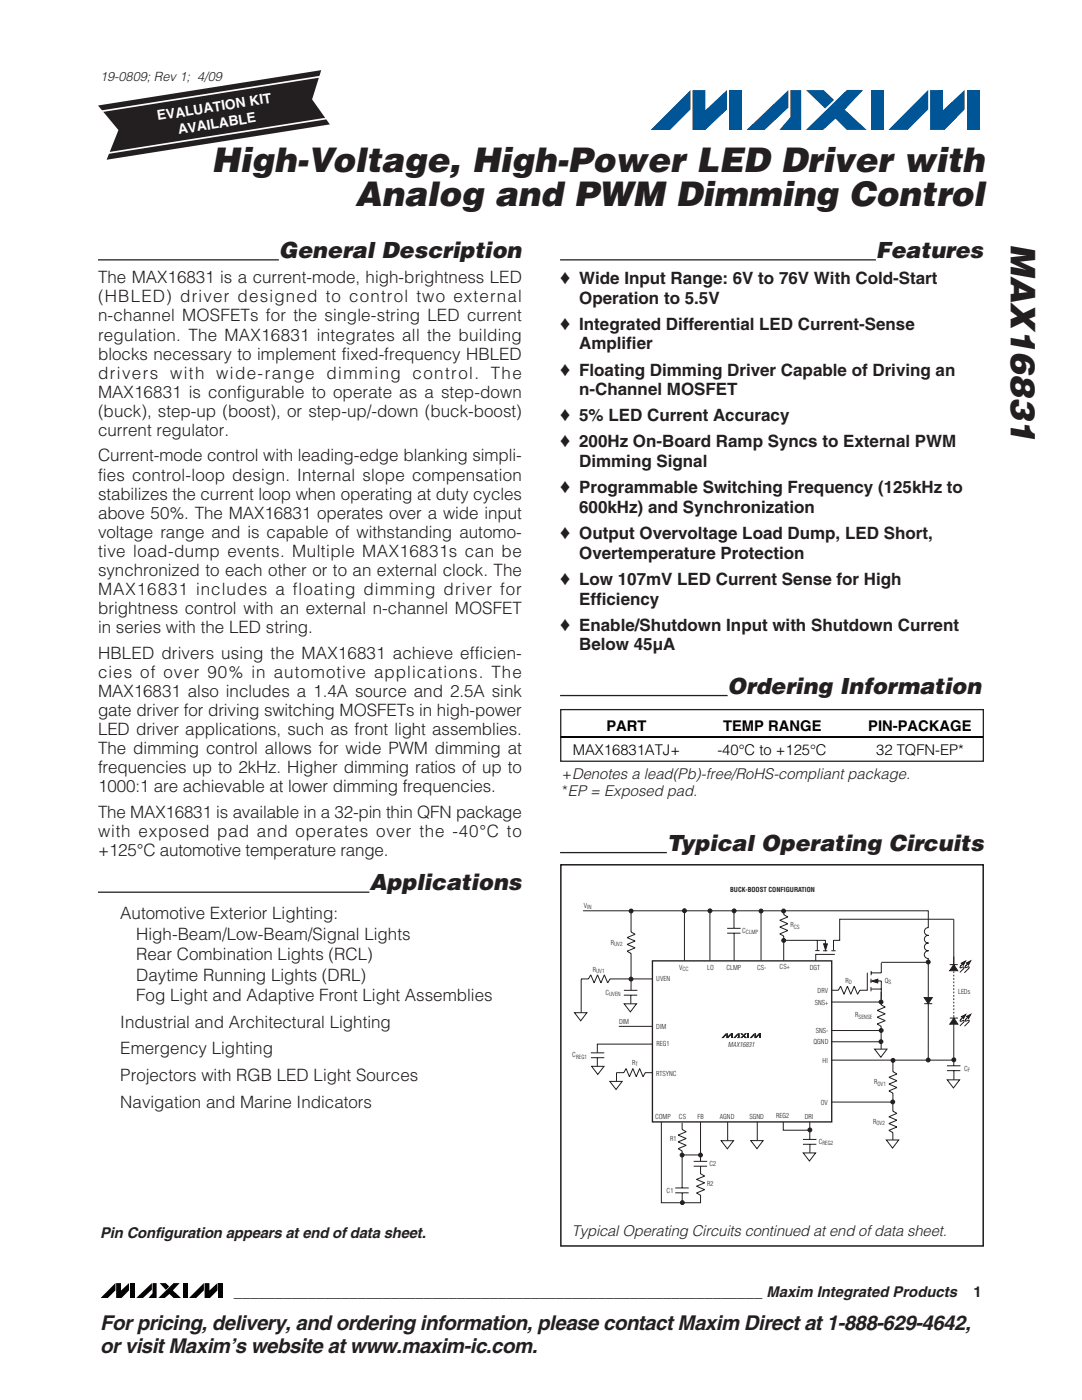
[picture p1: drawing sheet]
<svg xmlns="http://www.w3.org/2000/svg" width="216mm" height="279mm" viewBox="0 0 216 279" stroke-linecap="round" stroke-linejoin="round" font-family="sans-serif">
<defs><g id="words">
<g font-size="6.9" fill="#231f20">
<text x="42.2" y="34.3">High-Voltage, High-Power LED Driver with</text>
<text x="70.9" y="41">Analog and PWM Dimming Control</text>
<text x="201.7" y="48.7" transform="rotate(90 201.7 48.7)">MAX16831</text>
</g>
<g font-size="4.5" fill="#231f20">
<text x="55.7" y="51.5">General Description</text>
<text x="174.8" y="51.5">Features</text>
<text x="145.2" y="138.4">Ordering Information</text>
<text x="133.1" y="169.8">Typical Operating Circuits</text>
<text x="73.7" y="177.7">Applications</text>
</g>
<g font-size="4.2" fill="#231f20">
<text x="20" y="265.4">For pricing, delivery, and ordering information, please contact Maxim Direct at 1-888-629-4642,</text>
<text x="20" y="270">or visit Maxim’s website at www.maxim-ic.com.</text>
</g>
<g font-size="3.4" fill="#231f20">
<text x="19.6" y="56.5">The MAX16831 is a current-mode, high-brightness LED</text>
<text x="111.8" y="56.7">♦ Wide Input Range: 6V to 76V With Cold-Start</text>
<text x="19.6" y="60.4">(HBLED) driver designed to control two external</text>
<text x="19.6" y="64.2">n-channel MOSFETs for the single-string LED current</text>
<text x="111.8" y="65.8">♦ Integrated Differential LED Current-Sense</text>
<text x="115.6" y="60.6">Operation to 5.5V</text>
<text x="19.6" y="68">regulation. The MAX16831 integrates all the building</text>
<text x="19.6" y="71.8">blocks necessary to implement fixed-frequency HBLED</text>
<text x="115.6" y="69.7">Amplifier</text>
<text x="19.6" y="75.6">drivers with wide-range dimming control. The</text>
<text x="111.8" y="75">♦ Floating Dimming Driver Capable of Driving an</text>
<text x="19.6" y="79.4">MAX16831 is configurable to operate as a step-down</text>
<text x="19.6" y="83.2">(buck), step-up (boost), or step-up/-down (buck-boost)</text>
<text x="115.6" y="78.9">n-Channel MOSFET</text>
<text x="19.6" y="87">current regulator.</text>
<text x="111.8" y="84.1">♦ 5% LED Current Accuracy</text>
<text x="111.8" y="89.3">♦ 200Hz On-Board Ramp Syncs to External PWM</text>
<text x="19.6" y="92.1">Current-mode control with leading-edge blanking simpli-</text>
<text x="19.6" y="95.9">fies control-loop design. Internal slope compensation</text>
<text x="115.6" y="93.2">Dimming Signal</text>
<text x="19.6" y="99.7">stabilizes the current loop when operating at duty cycles</text>
<text x="111.8" y="98.5">♦ Programmable Switching Frequency (125kHz to</text>
<text x="19.6" y="103.5">above 50%. The MAX16831 operates over a wide input</text>
<text x="19.6" y="107.3">voltage range and is capable of withstanding automo-</text>
<text x="111.8" y="107.6">♦ Output Overvoltage Load Dump, LED Short,</text>
<text x="115.6" y="102.4">600kHz) and Synchronization</text>
<text x="19.6" y="111.2">tive load-dump events. Multiple MAX16831s can be</text>
<text x="115.6" y="111.5">Overtemperature Protection</text>
<text x="19.6" y="115">synchronized to each other or to an external clock. The</text>
<text x="19.6" y="118.8">MAX16831 includes a floating dimming driver for</text>
<text x="111.8" y="116.7">♦ Low 107mV LED Current Sense for High</text>
<text x="19.6" y="122.6">brightness control with an external n-channel MOSFET</text>
<text x="111.8" y="125.9">♦ Enable/Shutdown Input with Shutdown Current</text>
<text x="115.6" y="120.7">Efficiency</text>
<text x="19.6" y="126.4">in series with the LED string.</text>
<text x="19.6" y="131.5">HBLED drivers using the MAX16831 achieve efficien-</text>
<text x="115.6" y="129.8">Below 45µA</text>
<text x="19.6" y="135.3">cies of over 90% in automotive applications. The</text>
<text x="19.6" y="139.1">MAX16831 also includes a 1.4A source and 2.5A sink</text>
<text x="19.6" y="142.9">gate driver for driving switching MOSFETs in high-power</text>
<text x="19.6" y="146.7">LED driver applications, such as front light assemblies.</text>
<text x="19.6" y="150.5">The dimming control allows for wide PWM dimming at</text>
<text x="19.6" y="154.3">frequencies up to 2kHz. Higher dimming ratios of up to</text>
<text x="19.6" y="158.1">1000:1 are achievable at lower dimming frequencies.</text>
<text x="19.6" y="163.2">The MAX16831 is available in a 32-pin thin QFN package</text>
<text x="19.6" y="167">with exposed pad and operates over the -40°C to</text>
<text x="19.6" y="170.8">+125°C automotive temperature range.</text>
<text x="24" y="183.5">Automotive Exterior Lighting:</text>
<text x="27.2" y="187.6">High-Beam/Low-Beam/Signal Lights</text>
<text x="27.2" y="191.6">Rear Combination Lights (RCL)</text>
<text x="27.2" y="195.7">Daytime Running Lights (DRL)</text>
<text x="27.2" y="199.8">Fog Light and Adaptive Front Light Assemblies</text>
<text x="24" y="205.1">Industrial and Architectural Lighting</text>
<text x="24" y="210.4">Emergency Lighting</text>
<text x="24" y="215.8">Projectors with RGB LED Light Sources</text>
<text x="24" y="221.1">Navigation and Marine Indicators</text>
</g>
<g font-size="3" fill="#231f20">
<text x="112.2" y="155.5">+Denotes a lead(Pb)-free/RoHS-compliant package.</text>
<text x="112.2" y="158.9">*EP = Exposed pad.</text>
<text x="20" y="247.1">Pin Configuration appears at end of data sheet.</text>
<text x="114.1" y="246.8">Typical Operating Circuits continued at end of data sheet.</text>
<text x="46.7" y="258.8">________________________________________________________________ Maxim Integrated Products</text>
<text x="194.3" y="258.8">1</text>
</g>
<g font-size="2.9">
<text x="121" y="145.8">PART</text>
<text x="144.3" y="145.8">TEMP RANGE</text>
<text x="173.2" y="145.8">PIN-PACKAGE</text>
<text x="114.3" y="150.6">MAX16831ATJ+</text>
<text x="143.2" y="150.6">-40°C to +125°C</text>
<text x="174.8" y="150.6">32 TQFN-EP*</text>
</g>
<g font-size="2.8" fill="#fff">
<text x="31.5" y="24" transform="rotate(-9 31.5 24)">EVALUATION KIT</text>
<text x="35.7" y="26.8" transform="rotate(-9 35.7 26.8)">AVAILABLE</text>
</g>
<text font-size="2.6" fill="#231f20" x="20" y="16.2">19-0809; Rev 1; 4/09</text>
<text font-size="1.4" fill="#231f20" x="145.2" y="209">MAX16831</text>
<g font-size="1.3" fill="#231f20">
<text x="145.7" y="178.1">BUCK-BOOST CONFIGURATION</text>
<text x="116.5" y="181.2">V</text>
<text x="157.7" y="185.1">R</text>
<text x="121.9" y="188.5">R</text>
<text x="148.1" y="186.2">C</text>
<text x="118.3" y="194">R</text>
<text x="131" y="195.9">UVEN</text>
<text x="135.5" y="193.6">V</text>
<text x="141.1" y="193.5">LO</text>
<text x="144.9" y="193.5">CLMP</text>
<text x="151.1" y="193.5">CS-</text>
<text x="155.6" y="193.5">CS+</text>
<text x="161.6" y="193.5">DGT</text>
<text x="168.7" y="196.2">R</text>
<text x="176.6" y="196.1">Q</text>
<text x="120.8" y="198.6">C</text>
<text x="162.6" y="200.6">SNS+</text>
<text x="163.1" y="198.1">DRV</text>
<text x="170.7" y="203.1">R</text>
<text x="191.2" y="198.4">LEDs</text>
<text x="123.5" y="204.3">DIM</text>
<text x="131" y="205.4">DIM</text>
<text x="131" y="208.8">REG1</text>
<text x="162.3" y="208.3">QGND</text>
<text x="162.8" y="206.2">SNS-</text>
<text x="114.2" y="211">C</text>
<text x="126.2" y="212.5">R</text>
<text x="130.9" y="214.6">RTSYNC</text>
<text x="164.1" y="212.1">HI</text>
<text x="192.4" y="213.7">C</text>
<text x="163.8" y="220.6">OV</text>
<text x="174.4" y="216.4">R</text>
<text x="130.7" y="223.3">COMP</text>
<text x="133.7" y="227.7">R1</text>
<text x="135.5" y="223.2">CS</text>
<text x="139.2" y="223.2">FB</text>
<text x="143.6" y="223.2">AGND</text>
<text x="149.5" y="223.3">SGND</text>
<text x="154.9" y="223.2">REG2</text>
<text x="160.6" y="223.3">DRI</text>
<text x="174.2" y="224.3">R</text>
<text x="141.6" y="232.7">C2</text>
<text x="163.4" y="228.2">C</text>
<text x="133" y="238.1">C1</text>
<text x="141.1" y="236.6">R2</text>
</g>
<g font-size="1.1" fill="#231f20">
<text x="117.2" y="181.4">IN</text>
<text x="158.4" y="185.3">CS</text>
<text x="122.6" y="188.8">UV2</text>
<text x="148.8" y="186.4">CLMP</text>
<text x="118.9" y="194.2">UV1</text>
<text x="136.2" y="193.8">CC</text>
<text x="169.4" y="196.4">D</text>
<text x="177.3" y="196.4">S</text>
<text x="121.6" y="198.9">UVEN</text>
<text x="171.3" y="203.3">SENSE</text>
<text x="114.9" y="211.3">REG1</text>
<text x="126.8" y="212.7">T</text>
<text x="193.1" y="213.9">F</text>
<text x="175.1" y="216.7">OV1</text>
<text x="174.9" y="224.5">OV2</text>
<text x="164.1" y="228.5">REG2</text>
</g>
</g></defs>
<path d="M19.6 51.9h36M111.8 51.9h63M19.6 178.1h54.1" fill="none" stroke="#231f20" stroke-width=".26"/>
<g fill="#005596">
<path d="M149 25.9l8.3-7.9v3.5l-4.7 4.4z"/>
<path d="M157.7 18h2.2v7.9h-4.4l2.2-2.5z"/>
<path d="M160.8 18h3.5l2.1 1.9-1.8 1.8z"/>
<path d="M160.8 25.9l8.2-7.9h3.2l-3.6 3.9 4.3 4h-3.9l-2.3-2.2-2.5 2.2z"/>
<path d="M137.8 18v3.8l-4.1 4.1h-3.9z"/>
<path d="M138.2 18h2.5v4l4.4-4v3.8l-4.4 4.1h-2.5z"/>
<path d="M145.5 18h2.6v7.9h-2.6z"/>
<path d="M173.8 18h2.6v7.9h-2.6z"/>
<path d="M185.2 17.9v3.9l-4.1 4.1h-3.8z"/>
<path d="M185.6 18h2.6v4l4.3-4.1v3.9l-4 4.1h-2.9z"/>
<path d="M192.9 18h2.6v7.9h-2.6z"/>
</g>
<path d="M19.9 254h25.9v5.1h-25.9z" fill="#fff"/>
<path d="M23 256.1v1.4l-1.5 1.5h-1.4zM23.2 256.1h.9v1.5l1.6-1.5v1.4l-1.4 1.5h-1.1zM25.9 256.1h1v2.9h-1zM27.2 259l3.1-2.9v1.3l-1.8 1.6zM30.4 256.1h.9v2.9h-1.7l.8-.9zM31.9 256.1h1.2l.7 .6-.7 .7zM31.6 259l3-2.9h1.3l-1.4 1.4 1.6 1.5h-1.5l-.8-.8-.9 .8zM36.4 256.1h1v2.9h-1zM40.7 256.1v1.4l-1.5 1.5h-1.5zM40.8 256.1h1v1.5l1.6-1.5v1.4l-1.5 1.5h-1.1zM43.5 256.1h1v2.9h-1z" fill="#000"/>
<path d="M19.6 21.1l44.5-7.1-1.8 5.8 3.5 5-44.5 7.1 2.3-5.9z" fill-rule="evenodd" fill="#231f20"/>
<path d="M64.2 15.2l-44.1 7M65.8 23.5l-44.9 7.2" fill="none" stroke="#fff" stroke-width=".34"/>
<path d="M111.8 138.8h33.4" fill="none" stroke="#231f20" stroke-width=".26"/>
<path d="M111.9 141.6h84.3v10.3h-84.3z" fill="#fff"/>
<path d="M111.8 147.1h84.5" fill="none" stroke="#000" stroke-width=".2"/>
<path d="M111.9 141.6h84.3v10.3h-84.3z" fill="none" stroke="#231f20" stroke-width=".25"/>
<path d="M178.2 220v1.8M178.2 211.5v2.4M178.2 213.9l.8 .4-1.6 .7 1.6 .7-1.6 .7 1.6 .6-1.6 .7 .8 .5v1.7M178.2 221.8l.8 .4-1.6 .7 1.6 .7-1.6 .6 1.6 .7-1.6 .7 .8 .4v1.5" fill="none" stroke="#231f20" stroke-width=".2"/>
<path d="M176.9 227.5h2.4l-1.2 1.6z" fill="#fff"/>
<path d="M175.8 197.9v2.6l.8 .5-1.6 .7 1.6 .6-1.6 .7 1.6 .7-1.6 .7 .8 .4v4.6M176.9 227.5h2.4l-1.2 1.6z" fill="none" stroke="#231f20" stroke-width=".2"/>
<path d="M174.5 209.4h2.5l-1.2 1.6z" fill="#fff"/>
<path d="M190.3 183.4v9.1M174.5 209.4h2.5l-1.2 1.6zM189 213.7h2.6M189 212.7h2.6M190.3 203.2v9.4M190.3 213.7v1.8" fill="none" stroke="#231f20" stroke-width=".2"/>
<path d="M190.3 192.5v10.7" fill="none" stroke="#231f20" stroke-width=".2" stroke-dasharray=".3 .3" stroke-linecap="butt"/>
<path d="M189 215.5h2.5l-1.3 1.6z" fill="#fff"/>
<path d="M116.4 181.8h68.8v3.3a.77 .77 0 0 0-.7 .8 .77 .77 0 0 0 .7 .8 .77 .77 0 0 0-.7 .7 .77 .77 0 0 0 .7 .8 .78 .78 0 0 0-.7 .8 .78 .78 0 0 0 .7 .8 .77 .77 0 0 0-.8 .7 .77 .77 0 0 0 .8 .8v20.3M189 215.5h2.5l-1.3 1.6z" fill="none" stroke="#231f20" stroke-width=".2"/>
<path d="M173.9 195.8l1.3-.4-.1 .8z" fill="#231f20"/>
<path d="M166 197.6h1.3M173.1 194.1v3.5h-1.5l-.5 .8-.7-1.6-.6 1.6-.7-1.6-.7 1.6-.7-1.6-.4 .8M173.8 193.8v.8M173.8 197.4h2.1M173.9 195.8l1.3-.4-.1 .8zM174.6 195.8h1.3v3.6M175.9 192.1v2.1h-2.1" fill="none" stroke="#231f20" stroke-width=".2"/>
<path d="M164.3 188.4h.8l-.4 1.2z" fill="#231f20"/>
<g fill="none" stroke="#231f20" stroke-width=".2">
<path d="M156.4 187.7h8.3v1.2M156.4 181.7v.9l.8 .4-1.6 .7 1.6 .6-1.6 .7 1.6 .7-1.6 .7 .8 .4v4.9M163.1 187.7v2M164.3 188.4h.8l-.4 1.2zM165.8 200h9.9M166.6 190.5h-3.8v1.3M190.3 183.5h-22.8v4.2h-1.2v2M165.9 207.9h9.9M165.9 211.6h24.5M165.9 219.9h12.2M166 205.7h9.8M160.2 228.4h2.7"/>
<path d="M160.2 227.4h2.7M161.6 223.9v3.4M161.6 228.4v1.7"/>
</g>
<path d="M160.3 230.1h2.4l-1.2 1.6z" fill="#fff"/>
<path d="M151.1 223.9v3.8M156.3 223.9v1.7h5.2M160.3 230.1h2.4l-1.2 1.6z" fill="none" stroke="#231f20" stroke-width=".2"/>
<path d="M149.8 227.6h2.5l-1.3 1.6z" fill="#fff"/>
<path d="M145.2 223.9v3.8M149.8 227.6h2.5l-1.3 1.6z" fill="none" stroke="#231f20" stroke-width=".2"/>
<path d="M143.9 227.7h2.5l-1.3 1.6z" fill="#fff"/>
<path d="M123 214.1h1.5l.4-.8 .7 1.6 .7-1.6 .7 1.6 .6-1.6 .7 1.6 .5-.8h1.4M123 214.1v1.7M132 223.9v16.1h7.8v-1.5l-.8-.4 1.6-.7-1.6-.7 1.6-.6-1.6-.7 1.6-.7-.8-.4v-1.5M134.7 238.1h2.7M134.7 237.1h2.7M136.1 224.1v1.3l.8 .5-1.6 .6 1.6 .7-1.6 .7 1.6 .7-1.6 .6 .8 .5M136.1 229.7v7.4M136.1 238.1v1.9M138.4 232.7h2.7M138.4 231.8h2.7M139.8 223.9v7.8M143.9 227.7h2.5l-1.3 1.6z" fill="none" stroke="#231f20" stroke-width=".2"/>
<path d="M121.7 215.8h2.5l-1.3 1.6z" fill="#fff"/>
<path d="M117.9 210.1h2.7M117.9 211.1h2.7M119.2 211.1v1.7M121.7 215.8h2.5l-1.3 1.6z" fill="none" stroke="#231f20" stroke-width=".2"/>
<path d="M118.1 212.8h2.4l-1.2 1.6z" fill="#fff"/>
<path d="M115.9 195.4h1.5l.5-.9 .6 1.7 .7-1.7 .7 1.7 .7-1.7 .7 1.7 .4-.8h8.5M116 195.4v6.7M118.1 212.8h2.4l-1.2 1.6zM123.5 204.8h6.7M130.2 208.4h-11v1.7" fill="none" stroke="#231f20" stroke-width=".2"/>
<path d="M114.6 202.1h2.5l-1.2 1.6z" fill="#fff"/>
<path d="M124.5 198.6h2.7M124.5 197.6h2.7M125.9 198.6v1.8M114.6 202.1h2.5l-1.2 1.6z" fill="none" stroke="#231f20" stroke-width=".2"/>
<path d="M124.5 200.3h2.5l-1.2 1.6z" fill="#fff"/>
<g fill="none" stroke="#231f20" stroke-width=".2">
<path d="M125.9 181.9v4.1l.8 .4-1.6 .7 1.6 .7-1.6 .7 1.6 .7-1.6 .6 .8 .5M125.9 190.3v7.3M136.6 181.7v10M141.7 181.9v9.8M145.1 186.2h2.7M145.1 185.3h2.7M146.5 181.9v3.3M146.5 186.3v5.4M151.9 181.9v9.8M162.7 189.7h.8M164.2 189.7h.9M165.9 189.7h.8"/>
<path d="M173.8 195.3v.9M173.8 197v.8M175.9 192.1h9.3M124.5 200.3h2.5l-1.2 1.6z"/>
</g>
<circle cx="156.4" cy="187.7" r=".39" fill="#231f20"/>
<circle cx="156.4" cy="187.7" r=".39" fill="none" stroke="#231f20" stroke-width=".2"/>
<circle cx="151.9" cy="181.8" r=".39" fill="#231f20"/>
<circle cx="151.9" cy="181.8" r=".39" fill="none" stroke="#231f20" stroke-width=".2"/>
<circle cx="146.5" cy="181.8" r=".39" fill="#231f20"/>
<circle cx="146.5" cy="181.8" r=".39" fill="none" stroke="#231f20" stroke-width=".2"/>
<circle cx="141.7" cy="181.8" r=".39" fill="#231f20"/>
<circle cx="141.7" cy="181.8" r=".39" fill="none" stroke="#231f20" stroke-width=".2"/>
<circle cx="136.6" cy="181.8" r=".39" fill="#231f20"/>
<circle cx="136.6" cy="181.8" r=".39" fill="none" stroke="#231f20" stroke-width=".2"/>
<circle cx="125.9" cy="181.8" r=".39" fill="#231f20"/>
<circle cx="125.9" cy="181.8" r=".39" fill="none" stroke="#231f20" stroke-width=".2"/>
<circle cx="125.9" cy="195.4" r=".39" fill="#231f20"/>
<g fill="none" stroke="#231f20" stroke-width=".2">
<path d="M136.1 230.5h3.7"/>
<circle cx="125.9" cy="195.4" r=".39"/>
</g>
<circle cx="139.8" cy="230.5" r=".39" fill="#231f20"/>
<circle cx="139.8" cy="230.5" r=".39" fill="none" stroke="#231f20" stroke-width=".2"/>
<circle cx="136.1" cy="230.5" r=".39" fill="#231f20"/>
<circle cx="136.1" cy="230.5" r=".39" fill="none" stroke="#231f20" stroke-width=".2"/>
<circle cx="136.2" cy="240" r=".39" fill="#231f20"/>
<circle cx="136.2" cy="240" r=".39" fill="none" stroke="#231f20" stroke-width=".2"/>
<circle cx="161.6" cy="225.5" r=".39" fill="#231f20"/>
<circle cx="161.6" cy="225.5" r=".39" fill="none" stroke="#231f20" stroke-width=".2"/>
<circle cx="178.1" cy="219.9" r=".39" fill="#231f20"/>
<circle cx="178.1" cy="219.9" r=".39" fill="none" stroke="#231f20" stroke-width=".2"/>
<circle cx="178.2" cy="211.6" r=".39" fill="#231f20"/>
<circle cx="178.2" cy="211.6" r=".39" fill="none" stroke="#231f20" stroke-width=".2"/>
<circle cx="185.2" cy="211.5" r=".39" fill="#231f20"/>
<circle cx="185.2" cy="211.5" r=".39" fill="none" stroke="#231f20" stroke-width=".2"/>
<circle cx="190.3" cy="211.5" r=".39" fill="#231f20"/>
<circle cx="190.3" cy="211.5" r=".39" fill="none" stroke="#231f20" stroke-width=".2"/>
<circle cx="175.8" cy="207.9" r=".39" fill="#231f20"/>
<circle cx="175.8" cy="207.9" r=".39" fill="none" stroke="#231f20" stroke-width=".2"/>
<circle cx="175.8" cy="205.6" r=".39" fill="#231f20"/>
<circle cx="175.8" cy="205.6" r=".39" fill="none" stroke="#231f20" stroke-width=".2"/>
<circle cx="175.8" cy="200" r=".39" fill="#231f20"/>
<circle cx="175.8" cy="200" r=".39" fill="none" stroke="#231f20" stroke-width=".2"/>
<circle cx="185.2" cy="192" r=".39" fill="#231f20"/>
<circle cx="185.2" cy="192" r=".39" fill="none" stroke="#231f20" stroke-width=".2"/>
<circle cx="156.4" cy="181.8" r=".39" fill="#231f20"/>
<g fill="none" stroke="#231f20" stroke-width=".2">
<path d="M192.2 193.4l-.6 .6"/>
<circle cx="156.4" cy="181.8" r=".39"/>
</g>
<path d="M191.8 192.2l.9-.4-.5 .8z" fill="#231f20"/>
<path d="M191.8 192.2l.9-.4-.5 .8zM192.2 192.3l-.6 .8 .6-.1h.1l-.1 .4M193.3 193.3l-.8 .8" fill="none" stroke="#231f20" stroke-width=".2"/>
<path d="M192.8 192.2l.9-.4-.5 .8z" fill="#231f20"/>
<path d="M192.8 192.2l.9-.4-.5 .8zM193.2 192.2l-.6 .9 .6-.2 .2 .1-.1 .3" fill="none" stroke="#231f20" stroke-width=".2"/>
<path d="M190.3 192.5l.8 1.2h-1.6z" fill="#231f20"/>
<path d="M189.5 192.5h1.6M190.3 192.5l.8 1.2h-1.6zM190.3 190.9v1.6M192.3 204l-.7 .7" fill="none" stroke="#231f20" stroke-width=".2"/>
<path d="M191.8 202.9l.9-.4-.5 .8z" fill="#231f20"/>
<path d="M191.8 202.9l.9-.4-.5 .8zM192.2 203l-.6 .8 .6-.2 .2 .1-.1 .3M193.3 204l-.8 .8" fill="none" stroke="#231f20" stroke-width=".2"/>
<path d="M192.9 202.9l.8-.5-.4 .9z" fill="#231f20"/>
<path d="M192.9 202.9l.8-.5-.4 .9zM193.2 202.9l-.6 .8 .7-.1 .1 .1-.1 .3" fill="none" stroke="#231f20" stroke-width=".2"/>
<path d="M190.3 203.2l.8 1.2h-1.6z" fill="#231f20"/>
<path d="M189.5 203.2h1.6M190.3 203.2l.8 1.2h-1.6z" fill="none" stroke="#231f20" stroke-width=".2"/>
<path d="M184.4 199.1h1.6l-.8 1.2z" fill="#231f20"/>
<path d="M184.4 199.1h1.6l-.8 1.2zM184.4 200.3h1.6" fill="none" stroke="#231f20" stroke-width=".2"/>
<path d="M130.2 191.8h35.8v32.1h-35.8z" fill="none" stroke="#231f20" stroke-width=".27"/>
<g fill="#231f20">
<path d="M144.9 206.2v.4l-.5 .6h-.4z"/>
<path d="M144.9 206.2h.3v.7l.6-.7v.4l-.5 .6h-.4z"/>
<path d="M145.9 206.2h.3v1h-.3z"/>
<path d="M147.2 206.2v.4l-.5 .6h-.4z"/>
<path d="M147.3 206.2h.3v1h-.5l.2-.3z"/>
<path d="M148.7 206.2h.3l-.4 .5 .4 .5h-.3l-.3-.3-.3 .3h-.4z"/>
<path d="M147.7 206.2h.4l.2 .3-.2 .1z"/>
<path d="M149.2 206.2h.3v1h-.3z"/>
<path d="M150.5 206.2v.4l-.5 .6h-.4z"/>
<path d="M150.6 206.2h.3v.7l.5-.7v.4l-.5 .6h-.3z"/>
<path d="M151.5 206.2h.3v1h-.3z"/>
</g>
<path d="M111.9 172.6h84.3v76.1h-84.3z" fill="none" stroke="#231f20" stroke-width=".3"/>
<path d="M111.8 170.2h21.3" fill="none" stroke="#231f20" stroke-width=".26"/>
<use href="#words"/>
</svg>
